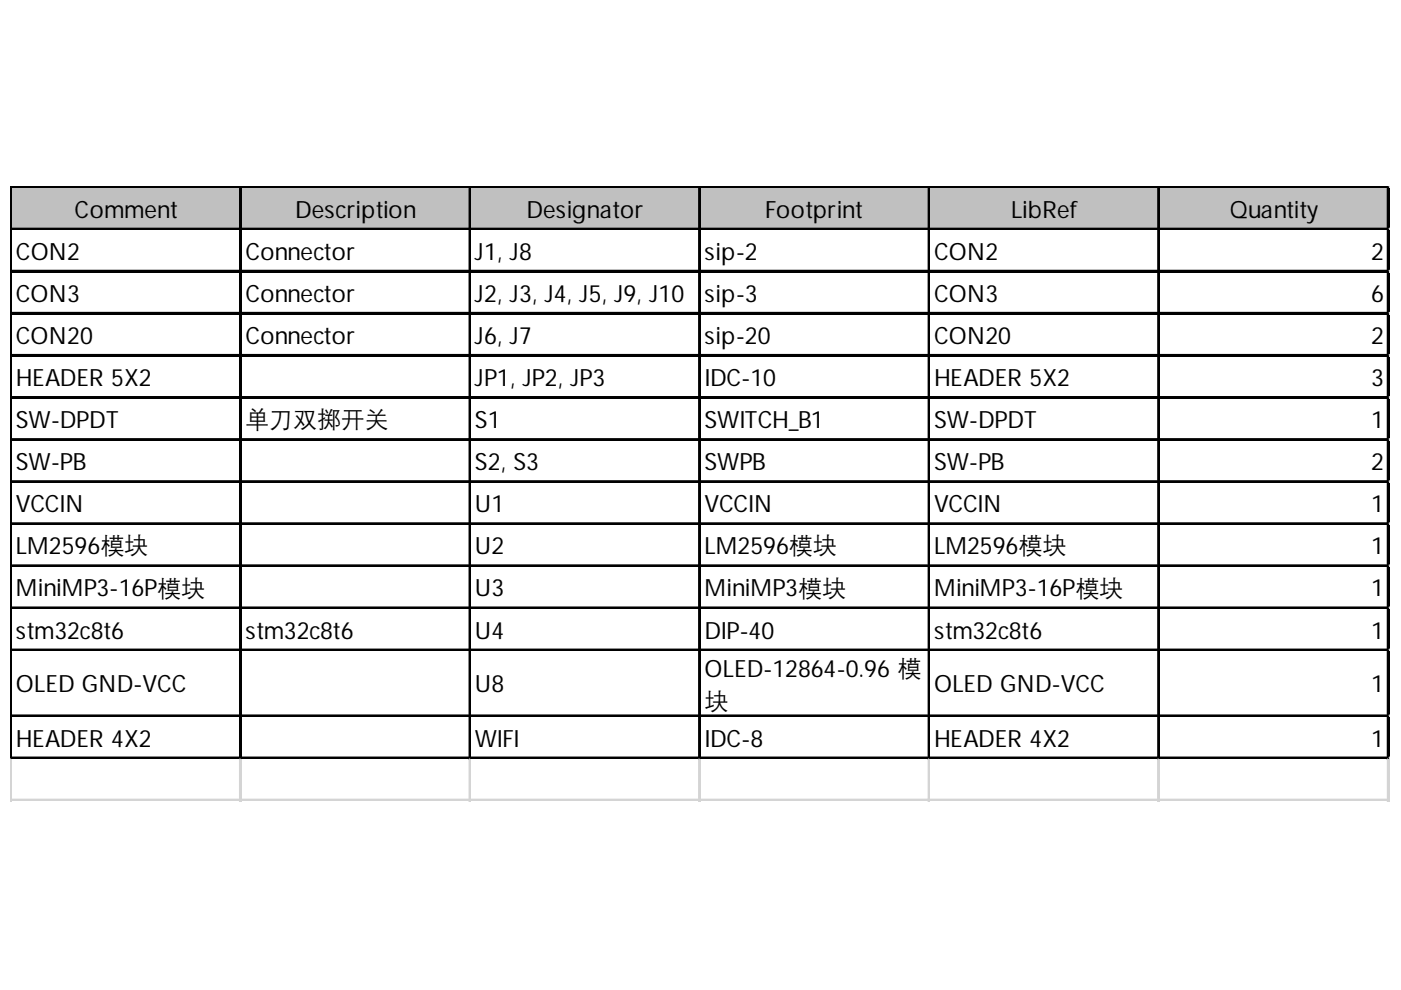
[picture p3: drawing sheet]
<svg xmlns="http://www.w3.org/2000/svg" width="297mm" height="210mm" viewBox="0 0 297 210" stroke-linecap="round" stroke-linejoin="round" font-family="sans-serif">
<defs><g id="words">
<g font-size="5">
<text x="15.8" y="46.1">Comment</text>
<text x="62.5" y="46.1">Description</text>
<text x="111.6" y="46.1">Designator</text>
<text x="162.2" y="46.1">Footprint</text>
<text x="214.4" y="46.1">LibRef</text>
<text x="260.7" y="46.1">Quantity</text>
<text x="3.4" y="55.1">CON2</text>
<text x="52" y="55.1">Connector</text>
<text x="100.7" y="55.1">J1, J8</text>
<text x="149.4" y="55.1">sip-2</text>
<text x="198" y="55.1">CON2</text>
<text x="290.7" y="55.1">2</text>
<text x="3.4" y="64">CON3</text>
<text x="52" y="64">Connector</text>
<text x="100.7" y="64">J2, J3, J4, J5, J9, J10</text>
<text x="149.4" y="64">sip-3</text>
<text x="198" y="64">CON3</text>
<text x="290.7" y="64">6</text>
<text x="3.4" y="72.9">CON20</text>
<text x="52" y="72.9">Connector</text>
<text x="100.7" y="72.9">J6, J7</text>
<text x="149.4" y="72.9">sip-20</text>
<text x="198" y="72.9">CON20</text>
<text x="290.7" y="72.9">2</text>
<text x="3.4" y="81.8">HEADER 5X2</text>
<text x="100.7" y="81.8">JP1, JP2, JP3</text>
<text x="149.4" y="81.8">IDC-10</text>
<text x="198" y="81.8">HEADER 5X2</text>
<text x="290.7" y="81.8">3</text>
<text x="3.4" y="90.8">SW-DPDT</text>
<text x="52" y="90.6">单刀双掷开关</text>
<text x="100.7" y="90.8">S1</text>
<text x="149.4" y="90.8">SWITCH_B1</text>
<text x="198" y="90.8">SW-DPDT</text>
<text x="290.7" y="90.8">1</text>
<text x="3.4" y="99.7">SW-PB</text>
<text x="100.7" y="99.7">S2, S3</text>
<text x="149.4" y="99.7">SWPB</text>
<text x="198" y="99.7">SW-PB</text>
<text x="290.7" y="99.7">2</text>
<text x="3.4" y="108.6">VCCIN</text>
<text x="100.7" y="108.6">U1</text>
<text x="149.4" y="108.6">VCCIN</text>
<text x="198" y="108.6">VCCIN</text>
<text x="290.7" y="108.6">1</text>
<text x="3.4" y="117.5">LM2596模块</text>
<text x="100.7" y="117.5">U2</text>
<text x="149.4" y="117.5">LM2596模块</text>
<text x="198" y="117.5">LM2596模块</text>
<text x="290.7" y="117.5">1</text>
<text x="3.4" y="126.5">MiniMP3-16P模块</text>
<text x="100.7" y="126.5">U3</text>
<text x="149.4" y="126.5">MiniMP3模块</text>
<text x="198" y="126.5">MiniMP3-16P模块</text>
<text x="290.7" y="126.5">1</text>
<text x="3.4" y="135.4">stm32c8t6</text>
<text x="52" y="135.4">stm32c8t6</text>
<text x="100.7" y="135.4">U4</text>
<text x="149.4" y="135.4">DIP-40</text>
<text x="198" y="135.4">stm32c8t6</text>
<text x="290.7" y="135.4">1</text>
<text x="149.4" y="143.5">OLED-12864-0.96 模</text>
<text x="3.4" y="146.6">OLED GND-VCC</text>
<text x="100.7" y="146.6">U8</text>
<text x="198" y="146.6">OLED GND-VCC</text>
<text x="290.7" y="146.6">1</text>
<text x="149.4" y="150.3">块</text>
<text x="3.4" y="158.3">HEADER 4X2</text>
<text x="100.7" y="158.3">WIFI</text>
<text x="149.4" y="158.3">IDC-8</text>
<text x="198" y="158.3">HEADER 4X2</text>
<text x="290.7" y="158.3">1</text>
</g>
</g></defs>
<path d="M2.5 39.9h292.1v9h-292.1z" fill="#c0c0c0"/>
<g fill="none" stroke="#000" stroke-width=".39">
<path d="M2.2 39.5v121.5M2.4 39.5v121.5M2.6 39.5h292M2.6 39.7h292M50.9 39.9v121.1M51.1 39.9v121.1M99.5 39.9v121.1M99.7 39.9v121.1M148.2 39.9v121.1M148.4 39.9v121.1M196.9 39.9v121.1M197.1 39.9v121.1"/>
<path d="M245.5 39.9v121.1M245.7 39.9v121.1M294.2 39.9v121.1M294.4 39.9v121.1M2.6 48.5h292M2.6 48.7h292M2.6 57.4h292M2.6 57.6h292M2.6 66.3h292M2.6 66.5h292M2.6 75.2h292M2.6 75.4h292"/>
<path d="M2.6 84.2h292M2.6 84.4h292M2.6 93.1h292M2.6 93.3h292M2.6 102h292M2.6 102.2h292M2.6 110.9h292M2.6 111.1h292M2.6 119.9h292M2.6 120.1h292M2.6 128.8h292M2.6 129h292"/>
<path d="M2.6 137.7h292M2.6 137.9h292M2.6 151.7h292M2.6 151.9h292M2.6 160.6h292M2.6 160.8h292"/>
</g>
<g fill="none" stroke="#d4d4d4" stroke-width=".39">
<path d="M294.6 39.5h.1M2.2 161v9M2.4 161v9M50.9 161v9M51.1 161v9M99.5 161v9M99.7 161v9M148.2 161v9M148.4 161v9M196.9 161v9M197.1 161v9M245.5 161v9"/>
<path d="M245.7 161v9M294.2 161v9M294.4 161v9"/>
</g>
<path d="M294.6 39.5v.4z" fill="#d4d4d4"/>
<path d="M294.6 48.5h.1" fill="none" stroke="#d4d4d4" stroke-width=".39"/>
<path d="M294.6 48.5v.4z" fill="#d4d4d4"/>
<path d="M294.6 57.4h.1" fill="none" stroke="#d4d4d4" stroke-width=".39"/>
<path d="M294.6 57.4v.4z" fill="#d4d4d4"/>
<path d="M294.6 66.3h.1" fill="none" stroke="#d4d4d4" stroke-width=".39"/>
<path d="M294.6 66.3v.4z" fill="#d4d4d4"/>
<path d="M294.6 75.2h.1" fill="none" stroke="#d4d4d4" stroke-width=".39"/>
<path d="M294.6 75.2v.4z" fill="#d4d4d4"/>
<path d="M294.6 84.2h.1" fill="none" stroke="#d4d4d4" stroke-width=".39"/>
<path d="M294.6 84.2v.3z" fill="#d4d4d4"/>
<path d="M294.6 93.1h.1" fill="none" stroke="#d4d4d4" stroke-width=".39"/>
<path d="M294.6 93.1v.4z" fill="#d4d4d4"/>
<path d="M294.6 102h.1" fill="none" stroke="#d4d4d4" stroke-width=".39"/>
<path d="M294.6 102v.4z" fill="#d4d4d4"/>
<path d="M294.6 110.9h.1" fill="none" stroke="#d4d4d4" stroke-width=".39"/>
<path d="M294.6 110.9v.4z" fill="#d4d4d4"/>
<path d="M294.6 119.9h.1" fill="none" stroke="#d4d4d4" stroke-width=".39"/>
<path d="M294.6 119.9v.3z" fill="#d4d4d4"/>
<path d="M294.6 128.8h.1" fill="none" stroke="#d4d4d4" stroke-width=".39"/>
<path d="M294.6 128.8v.4z" fill="#d4d4d4"/>
<path d="M294.6 137.7h.1" fill="none" stroke="#d4d4d4" stroke-width=".39"/>
<path d="M294.6 137.7v.4z" fill="#d4d4d4"/>
<path d="M294.6 151.7h.1" fill="none" stroke="#d4d4d4" stroke-width=".39"/>
<path d="M294.6 151.7v.4z" fill="#d4d4d4"/>
<path d="M294.6 160.6h.1" fill="none" stroke="#d4d4d4" stroke-width=".39"/>
<path d="M294.6 160.6v.4z" fill="#d4d4d4"/>
<path d="M2.2 169.5h292.4M2.2 169.7h292.4" fill="none" stroke="#d4d4d4" stroke-width=".39"/>
<use href="#words"/>
</svg>
